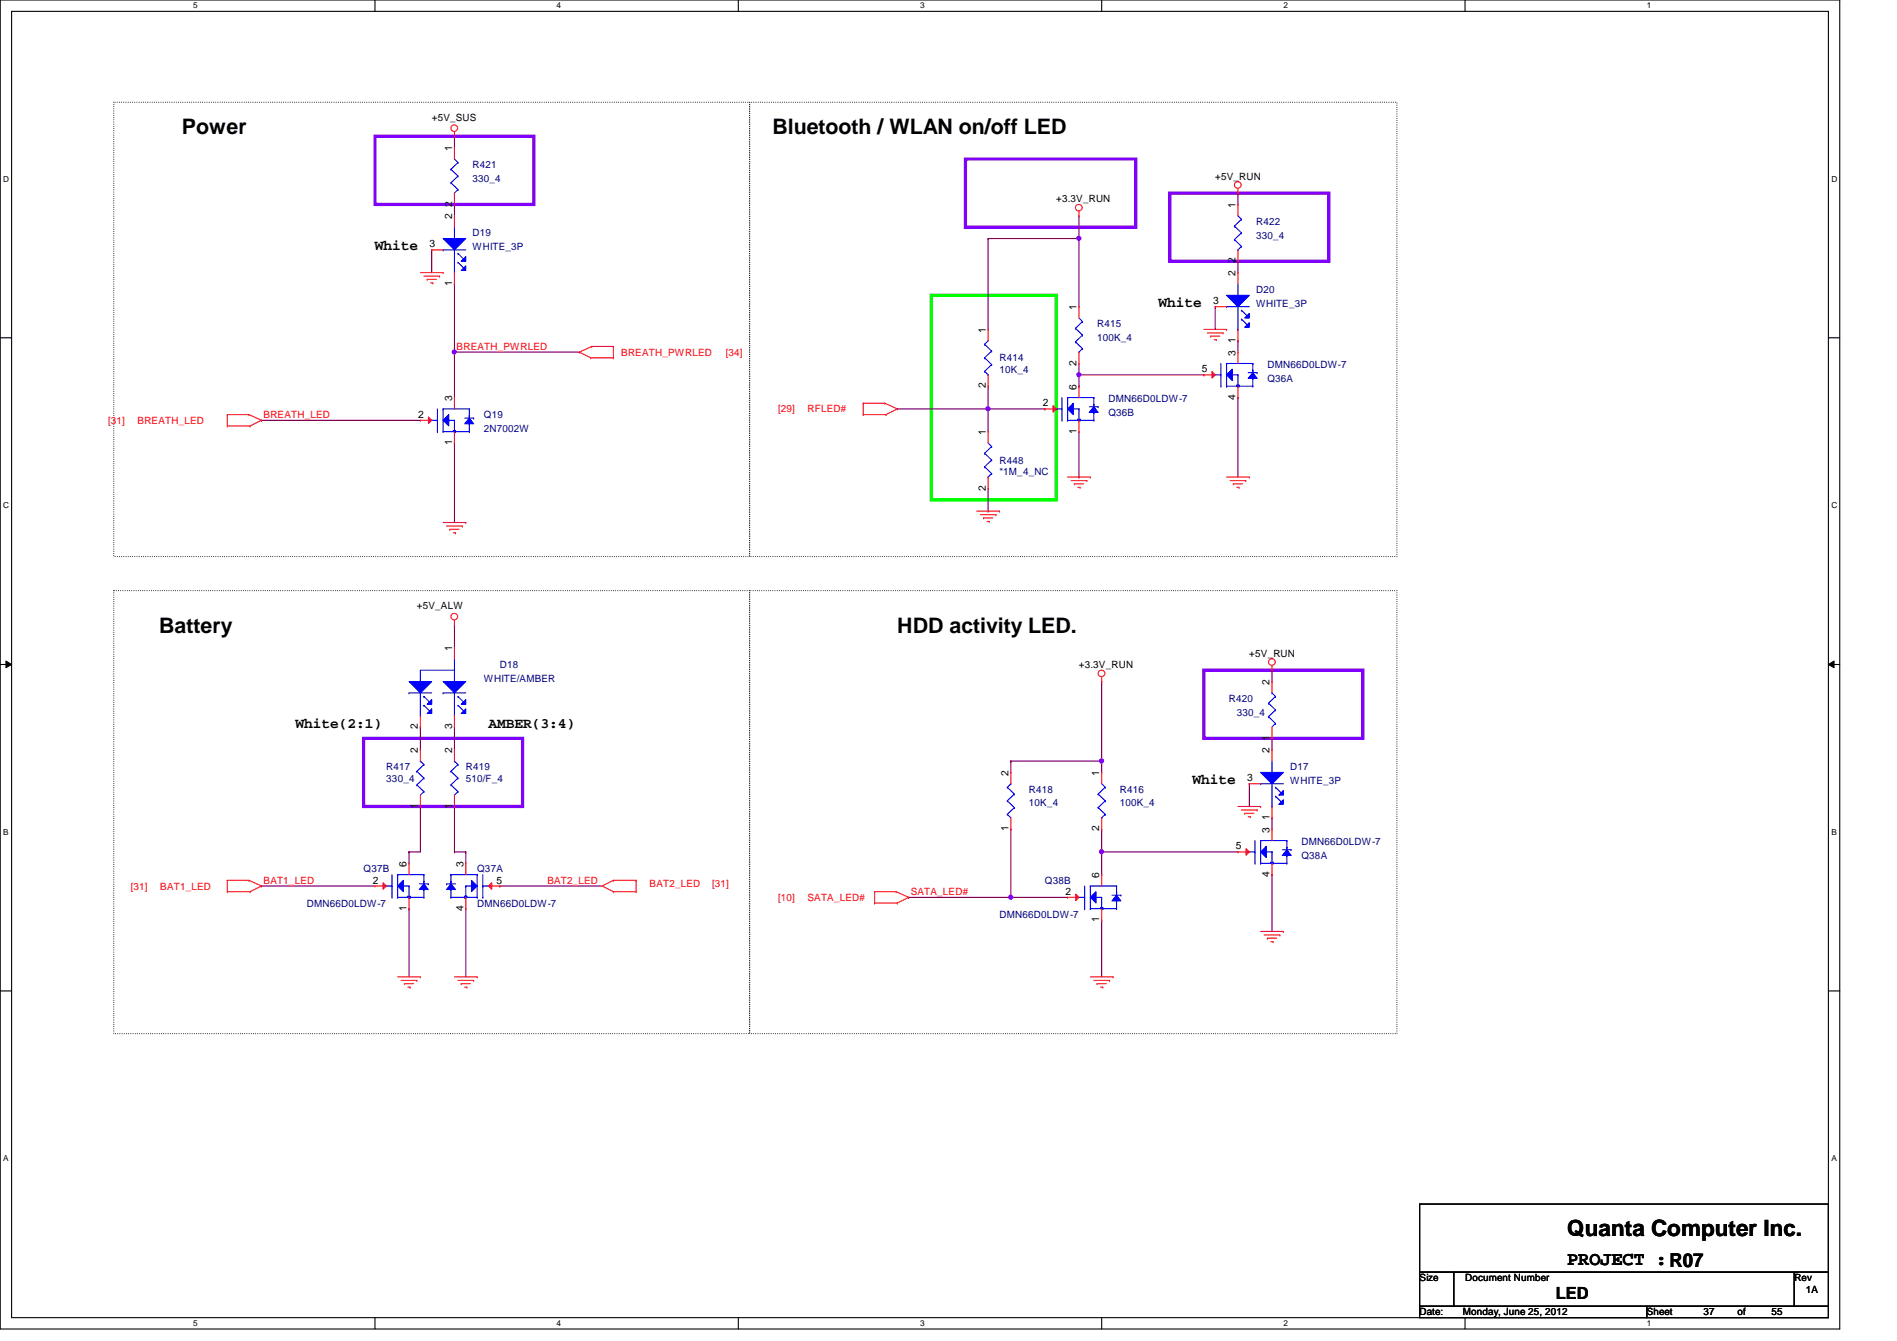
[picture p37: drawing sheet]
<svg xmlns="http://www.w3.org/2000/svg" width="297mm" height="210mm" viewBox="0 0 297 210" stroke-linecap="round" stroke-linejoin="round" font-family="sans-serif">
<defs><g id="words">
<text font-size="3.5" x="245.4" y="193.5">Quanta Computer Inc.</text>
<g font-size="3.3">
<text x="28.5" y="20.9">Power</text>
<text x="120.9" y="20.9">Bluetooth / WLAN on/off LED</text>
<text x="24.9" y="99.1">Battery</text>
<text x="140.5" y="99.1">HDD activity LED.</text>
</g>
<text font-size="3" x="245.4" y="198.1">PROJECT :R07</text>
<text font-size="2.6" x="243.6" y="203.3">LED</text>
<g font-size="2.3">
<text x="58.7" y="39.2">White</text>
<text x="181.4" y="48.1">White</text>
<text x="46.3" y="113.9">White(2:1)</text>
<text x="76.5" y="113.9">AMBER(3:4)</text>
<text x="186.7" y="122.8">White</text>
</g>
<g font-size="1.6">
<text x="67.6" y="18.9">+5V_SUS</text>
<text x="70.8" y="23.7" transform="rotate(-90 70.8 23.7)">1</text>
<text x="190.3" y="28.1">+5V_RUN</text>
<text x="70.8" y="34.3" transform="rotate(-90 70.8 34.3)">2</text>
<text x="70.8" y="32.3" transform="rotate(-90 70.8 32.3)">2</text>
<text x="165.4" y="31.7">+3.3V_RUN</text>
<text x="193.5" y="32.6" transform="rotate(-90 193.5 32.6)">1</text>
<text x="67.3" y="38.7">3</text>
<text x="193.5" y="41.2" transform="rotate(-90 193.5 41.2)">2</text>
<text x="70.8" y="44.8" transform="rotate(-90 70.8 44.8)">1</text>
<text x="189.9" y="47.6">3</text>
<text x="193.5" y="43.2" transform="rotate(-90 193.5 43.2)">2</text>
<text x="154.3" y="52.1" transform="rotate(-90 154.3 52.1)">1</text>
<text x="168.6" y="48.6" transform="rotate(-90 168.6 48.6)">1</text>
<text x="193.5" y="53.7" transform="rotate(-90 193.5 53.7)">1</text>
<text x="168.6" y="57.2" transform="rotate(-90 168.6 57.2)">2</text>
<text x="188.2" y="58.3">5</text>
<text x="193.5" y="55.7" transform="rotate(-90 193.5 55.7)">3</text>
<text x="65.5" y="65.4">2</text>
<text x="70.8" y="62.8" transform="rotate(-90 70.8 62.8)">3</text>
<text x="154.3" y="60.8" transform="rotate(-90 154.3 60.8)">2</text>
<text x="163.3" y="63.6">2</text>
<text x="168.6" y="61" transform="rotate(-90 168.6 61)">6</text>
<text x="193.5" y="62.6" transform="rotate(-90 193.5 62.6)">4</text>
<text x="70.8" y="69.7" transform="rotate(-90 70.8 69.7)">1</text>
<text x="154.3" y="68.1" transform="rotate(-90 154.3 68.1)">1</text>
<text x="168.6" y="67.9" transform="rotate(-90 168.6 67.9)">1</text>
<text x="154.3" y="76.8" transform="rotate(-90 154.3 76.8)">2</text>
<text x="65.3" y="95.3">+5V_ALW</text>
<text x="70.8" y="101.9" transform="rotate(-90 70.8 101.9)">1</text>
<text x="168.9" y="104.6">+3.3V_RUN</text>
<text x="195.6" y="102.8">+5V_RUN</text>
<text x="198.8" y="107.2" transform="rotate(-90 198.8 107.2)">2</text>
<text x="65.4" y="117.9" transform="rotate(-90 65.4 117.9)">2</text>
<text x="65.4" y="114.1" transform="rotate(-90 65.4 114.1)">2</text>
<text x="70.8" y="117.9" transform="rotate(-90 70.8 117.9)">2</text>
<text x="70.8" y="114.1" transform="rotate(-90 70.8 114.1)">3</text>
<text x="198.8" y="117.9" transform="rotate(-90 198.8 117.9)">2</text>
<text x="198.8" y="115.9" transform="rotate(-90 198.8 115.9)">1</text>
<text x="157.9" y="121.5" transform="rotate(-90 157.9 121.5)">2</text>
<text x="172.1" y="121.5" transform="rotate(-90 172.1 121.5)">1</text>
<text x="195.3" y="122.3">3</text>
<text x="65.4" y="126.6" transform="rotate(-90 65.4 126.6)">1</text>
<text x="70.8" y="126.6" transform="rotate(-90 70.8 126.6)">1</text>
<text x="157.9" y="130.1" transform="rotate(-90 157.9 130.1)">1</text>
<text x="172.1" y="130.1" transform="rotate(-90 172.1 130.1)">2</text>
<text x="198.8" y="130.3" transform="rotate(-90 198.8 130.3)">3</text>
<text x="198.8" y="128.4" transform="rotate(-90 198.8 128.4)">1</text>
<text x="63.7" y="135.7" transform="rotate(-90 63.7 135.7)">6</text>
<text x="72.6" y="135.7" transform="rotate(-90 72.6 135.7)">3</text>
<text x="172.1" y="137.5" transform="rotate(-90 172.1 137.5)">6</text>
<text x="193.5" y="133">5</text>
<text x="198.8" y="137.2" transform="rotate(-90 198.8 137.2)">4</text>
<text x="58.4" y="138.3">2</text>
<text x="63.7" y="142.6" transform="rotate(-90 63.7 142.6)">1</text>
<text x="72.6" y="142.6" transform="rotate(-90 72.6 142.6)">4</text>
<text x="77.7" y="138.3">5</text>
<text x="166.8" y="140.1">2</text>
<text x="172.1" y="144.4" transform="rotate(-90 172.1 144.4)">1</text>
<text x="222.3" y="200.6">Size</text>
<text x="229.4" y="200.6">Document Number</text>
<text x="281" y="200.6">Rev</text>
<text x="282.7" y="202.4">1A</text>
<text x="222.3" y="205.9">Date:</text>
<text x="229.1" y="205.9">Monday, June 25, 2012</text>
<text x="257.8" y="205.9">Sheet</text>
<text x="266.7" y="205.9">37</text>
<text x="272.1" y="205.9">of</text>
<text x="277.4" y="205.9">55</text>
</g>
<g font-size="1.6" fill="#000080">
<text x="74" y="26.3">R421</text>
<text x="74" y="28.4">330_4</text>
<text x="196.7" y="35.2">R422</text>
<text x="74" y="37">D19</text>
<text x="74" y="39.1">WHITE_3P</text>
<text x="196.7" y="37.3">330_4</text>
<text x="196.7" y="45.9">D20</text>
<text x="171.8" y="51.2">R415</text>
<text x="171.8" y="53.3">100K_4</text>
<text x="196.7" y="48">WHITE_3P</text>
<text x="156.5" y="56.6">R414</text>
<text x="156.5" y="58.3">10K_4</text>
<text x="198.5" y="59.8">Q36A</text>
<text x="198.5" y="57.6">DMN66D0LDW-7</text>
<text x="75.8" y="65.4">Q19</text>
<text x="173.6" y="65.1">Q36B</text>
<text x="173.6" y="62.9">DMN66D0LDW-7</text>
<text x="75.8" y="67.6">2N7002W</text>
<text x="156.5" y="72.6">R448</text>
<text x="156.5" y="74.3">*1M_4_NC</text>
<text x="75.8" y="106.7">WHITE/AMBER</text>
<text x="78.3" y="104.6">D18</text>
<text x="192.4" y="109.9">R420</text>
<text x="193.7" y="112">330_4</text>
<text x="60.5" y="120.6">R417</text>
<text x="60.5" y="122.3">330_4</text>
<text x="72.9" y="120.6">R419</text>
<text x="72.9" y="122.3">510/F_4</text>
<text x="161.1" y="124.1">R418</text>
<text x="175.3" y="124.1">R416</text>
<text x="202" y="120.6">D17</text>
<text x="202" y="122.7">WHITE_3P</text>
<text x="161.1" y="126.2">10K_4</text>
<text x="175.3" y="126.2">100K_4</text>
<text x="56.9" y="136.6">Q37B</text>
<text x="74.7" y="136.6">Q37A</text>
<text x="203.8" y="134.5">Q38A</text>
<text x="203.8" y="132.3">DMN66D0LDW-7</text>
<text x="48" y="141.9">DMN66D0LDW-7</text>
<text x="74.7" y="141.9">DMN66D0LDW-7</text>
<text x="156.5" y="143.7">DMN66D0LDW-7</text>
<text x="163.6" y="138.3">Q38B</text>
</g>
<g font-size="1.6" fill="#f00">
<text x="71.5" y="54.8">BREATH_PWRLED</text>
<text x="97.3" y="55.7">BREATH_PWRLED</text>
<text x="113.7" y="55.7">[34]</text>
<text x="41.3" y="65.4">BREATH_LED</text>
<text x="121.8" y="64.6">[29]</text>
<text x="126.4" y="64.6">RFLED#</text>
<text x="16.9" y="66.3">[31]</text>
<text x="21.5" y="66.3">BREATH_LED</text>
<text x="20.5" y="139.2">[31]</text>
<text x="25.1" y="139.2">BAT1_LED</text>
<text x="41.3" y="138.3">BAT1_LED</text>
<text x="85.7" y="138.3">BAT2_LED</text>
<text x="101.7" y="138.9">BAT2_LED</text>
<text x="111.5" y="138.9">[31]</text>
<text x="121.8" y="141">[10]</text>
<text x="126.4" y="141">SATA_LED#</text>
<text x="142.6" y="140.1">SATA_LED#</text>
</g>
<g font-size="1.3">
<text x="30.3" y="1.3">5</text>
<text x="87.2" y="1.3">4</text>
<text x="144.1" y="1.3">3</text>
<text x="201" y="1.3">2</text>
<text x="257.8" y="1.3">1</text>
<text x=".5" y="28.4">D</text>
<text x="286.8" y="28.4">D</text>
<text x=".5" y="79.5">C</text>
<text x="286.8" y="79.5">C</text>
<text x=".5" y="130.7">B</text>
<text x="286.8" y="130.7">B</text>
<text x=".5" y="181.8">A</text>
<text x="286.8" y="181.8">A</text>
<text x="30.3" y="207.6">5</text>
<text x="87.2" y="207.6">4</text>
<text x="144.1" y="207.6">3</text>
<text x="201" y="207.6">2</text>
<text x="257.8" y="207.6">1</text>
</g>
</g></defs>
<path d="M0 0h288.1v208h-288.1zM1.8 1.8h284.5v204.4h-284.5z" fill="none" stroke="#000" stroke-width=".17"/>
<g fill="#fff">
<path d="M30.3 .2h.6v1.4h-.6z"/>
<path d="M30.3 206.4h.6v1.4h-.6z"/>
</g>
<path d="M58.7 0v1.8M58.7 206.2v1.8" fill="none" stroke="#000" stroke-width=".17"/>
<g fill="#fff">
<path d="M87.2 .2h.6v1.4h-.6z"/>
<path d="M87.2 206.4h.6v1.4h-.6z"/>
</g>
<path d="M115.6 0v1.8M115.6 206.2v1.8" fill="none" stroke="#000" stroke-width=".17"/>
<g fill="#fff">
<path d="M144.1 .2h.6v1.4h-.6z"/>
<path d="M144.1 206.4h.6v1.4h-.6z"/>
</g>
<path d="M172.5 0v1.8M172.5 206.2v1.8" fill="none" stroke="#000" stroke-width=".17"/>
<g fill="#fff">
<path d="M201 .2h.6v1.4h-.6z"/>
<path d="M201 206.4h.6v1.4h-.6z"/>
</g>
<path d="M229.4 0v1.8M229.4 206.2v1.8" fill="none" stroke="#000" stroke-width=".17"/>
<g fill="#fff">
<path d="M257.8 .2h.7v1.4h-.7z"/>
<path d="M257.8 206.4h.7v1.4h-.7z"/>
<path d="M.5 27.3h.9v1.4h-.9z"/>
<path d="M286.8 27.3h.9v1.4h-.9z"/>
<path d="M.5 78.4h.9v1.4h-.9z"/>
<path d="M286.8 78.4h.9v1.4h-.9z"/>
</g>
<path d="M0 52.9h1.8M286.3 52.9h1.8" fill="none" stroke="#000" stroke-width=".17"/>
<g fill="#fff">
<path d="M.5 129.5h.8v1.4h-.8z"/>
<path d="M286.8 129.5h.8v1.4h-.8z"/>
</g>
<path d="M0 104h1.8M286.3 104h1.8" fill="none" stroke="#000" stroke-width=".17"/>
<path d="M.9 103.5l.9 .5-.9 .5zM286.3 104l.9-.5v1z" fill="#000"/>
<path d="M.9 103.5l.9 .5-.9 .5zM286.3 104l.9-.5v1z" fill="none" stroke="#000" stroke-width=".16"/>
<g fill="#fff">
<path d="M.5 180.6h.8v1.4h-.8z"/>
<path d="M286.8 180.6h.8v1.4h-.8z"/>
</g>
<path d="M0 155.1h1.8M286.3 155.1h1.8" fill="none" stroke="#000" stroke-width=".17"/>
<path d="M17.8 16h99.6v71.1h-99.6zM117.4 16h101.3v71.1h-101.3zM17.8 92.5h99.6v69.3h-99.6zM117.4 92.5h101.3v69.3h-101.3z" fill="none" stroke="#000" stroke-width=".17" stroke-dasharray="0 .3"/>
<path d="M145.8 46.2h19.6v32h-19.6z" fill="none" stroke="#0f0" stroke-width=".51"/>
<path d="M58.7 21.3h24.9v10.7h-24.9zM151.2 24.9h26.6v10.7h-26.6zM183.2 30.2h24.9v10.7h-24.9zM56.9 115.6h24.9v10.6h-24.9zM188.5 104.9h24.9v10.7h-24.9z" fill="none" stroke="#8000ff" stroke-width=".51"/>
<g fill="none" stroke="#800040" stroke-width=".17">
<path d="M71.2 32h.1M71.2 21.3h.1M71.2 21.3v1.8M71.2 32v1.8M71.2 55.1h.1M71.2 55.1v7.1M190.3 48h.1M190.3 48v3.6M71.2 113.8h.1M71.2 113.8v3.5M172.5 119.1h.1M172.5 119.1v1.8"/>
<path d="M199.2 104.9h.1M199.2 115.6h.1M199.2 104.9v1.8M199.2 115.6v1.7M172.5 133.3h.1M172.5 129.8h.1M172.5 133.3h21.3M172.5 129.8v3.5M199.2 136.9h.1M199.2 128h.1M199.2 128v1.8M199.2 136.9v8.9"/>
<path d="M158.3 140.5h.1M158.3 140.5h8.9"/>
</g>
<circle cx="172.5" cy="133.3" r=".32" fill="#f0f"/>
<circle cx="172.5" cy="133.3" r=".32" fill="none" stroke="#f0f" stroke-width=".17"/>
<g fill="none" stroke="#800040" stroke-width=".17">
<path d="M158.3 119.1h.1M158.3 119.1v1.8M158.3 119.1h14.2M64 133.3h.1M64 133.3v1.8M65.8 126.2h.1M65.8 126.2v7.1h-1.8M78.3 138.7h.1M78.3 138.7h16M172.5 133.3h.1M172.5 133.3v3.6M172.5 144h.1"/>
<path d="M172.5 144v8.9"/>
</g>
<circle cx="172.5" cy="119.1" r=".32" fill="#f0f"/>
<circle cx="172.5" cy="119.1" r=".32" fill="none" stroke="#f0f" stroke-width=".17"/>
<g fill="none" stroke="#800040" stroke-width=".17">
<path d="M67.6 39.1h.1M67.6 39.1v3.6M193.8 30.2h.1M193.8 30.2v1.8M193.8 53.3h.1M193.8 40.9h.1M193.8 40.9v1.8M193.8 53.3v1.8M40.9 65.8h.1M40.9 65.8h24.9M193.8 62.2h.1M193.8 62.2v12.5"/>
<path d="M65.8 113.8h.1M65.8 113.8v3.5M40.9 138.7h.1M40.9 138.7h17.8M71.2 126.2h.1M71.2 133.3h.1M71.2 126.2v7.1M71.2 133.3h1.7M72.9 133.3h.1M72.9 133.3v1.8M158.3 129.8h.1M158.3 129.8v10.7h-16"/>
<path d="M195.6 122.7h.1M195.6 122.7v3.5M64 142.2h.1M64 142.2v10.7M142.3 140.5h.1"/>
</g>
<circle cx="158.3" cy="140.4" r=".32" fill="#f0f"/>
<circle cx="158.3" cy="140.4" r=".32" fill="none" stroke="#f0f" stroke-width=".17"/>
<path d="M71.2 55.1h.1M71.2 55.1h19.5" fill="none" stroke="#800040" stroke-width=".17"/>
<circle cx="71.1" cy="55.1" r=".32" fill="#f0f"/>
<circle cx="71.1" cy="55.1" r=".32" fill="none" stroke="#f0f" stroke-width=".17"/>
<path d="M168.9 37.3h.1M168.9 33.8v14.2M71.2 44.4h.1M71.2 44.4v10.7M71.2 69.3h.1M71.2 69.3v12.5M71.2 97.8h.1M71.2 97.8v3.5M172.5 106.7h.1M172.5 106.7v12.4M72.9 142.2h.1M72.9 142.2v10.7" fill="none" stroke="#800040" stroke-width=".17"/>
<circle cx="168.9" cy="37.3" r=".32" fill="#f0f"/>
<circle cx="168.9" cy="37.3" r=".32" fill="none" stroke="#f0f" stroke-width=".17"/>
<path d="M140.5 64h14.2M154.7 64h.1M168.9 74.7h.1M168.9 67.6v7.1" fill="none" stroke="#800040" stroke-width=".17"/>
<circle cx="154.7" cy="64" r=".32" fill="#f0f"/>
<circle cx="154.7" cy="64" r=".32" fill="none" stroke="#f0f" stroke-width=".17"/>
<path d="M154.7 37.3h.1M154.7 37.3v14.3M154.7 37.3h14.2M168.9 37.3h.1M168.9 58.7h.1M168.9 56.9v1.8M168.9 58.7h19.6M188.5 58.7h.1M154.7 64h.1M154.7 64h8.9M154.7 60.5v3.5M163.6 64h.1" fill="none" stroke="#800040" stroke-width=".17"/>
<circle cx="168.9" cy="58.6" r=".32" fill="#f0f"/>
<circle cx="168.9" cy="58.6" r=".32" fill="none" stroke="#f0f" stroke-width=".17"/>
<path d="M168.9 58.7v1.8M154.7 64h.1M154.7 64v3.6M154.7 76.5v3.5M168.9 60.5h.1M154.7 80h.1" fill="none" stroke="#800040" stroke-width=".17"/>
<g fill="none" stroke="#f00" stroke-width=".17">
<path d="M71.2 21.3h.1M71.2 20.6v.7M168.9 33.8h.1M168.9 33.1v.7M193.8 30.2h.1M193.8 29.5v.7M65.8 42.7h3.6M66.4 43.2h2.4M66.9 43.7h.1M66.9 43.7h1.4M67.4 44.3h.4M67.8 44.3h.1"/>
<path d="M68.8 43.2h.1M69.4 42.7h.1M90.7 55.1h.1M90.7 55.1l1.8 .9M92.5 56h.1M92.5 56h3.6M92.7 54.2h.1M92.7 54.2l-2 .9M92.7 54.2h3.4M96.1 54.2h.1M96.1 56h.1M96.1 54.2v1.8"/>
<path d="M188.5 51.6h3.6M189.1 52.1h2.4M189.6 52.6h.1M189.6 52.6h1.4M190.1 53.2h.4M190.5 53.2h.1M191.5 52.1h.1M192.1 51.6h.1M35.6 64.9h.1M35.6 66.7h.1M35.6 64.9h3.4M35.6 66.7h3.6"/>
<path d="M35.6 64.9v1.8M39 64.9h.1M39 64.9l1.9 .9M39.2 66.7h.1M40.9 65.8h.1M40.9 65.8l-1.7 .9M135.2 63.1h.1M135.2 64.9h.1M135.2 64.9h3.5M135.2 63.1h3.4M135.2 63.1v1.8M138.6 63.1h.1"/>
<path d="M138.6 63.1l1.9 .9M138.7 64.9h.1M140.5 64h.1M140.5 64l-1.8 .9M167.2 74.7h3.5M167.7 75.2h2.5M168.2 75.7h.1M168.2 75.7h1.5M168.8 76.3h.3M169.1 76.3h.1M170.2 75.2h.1M170.7 74.7h.1"/>
<path d="M192.1 74.7h3.5M192.6 75.2h2.5M193.1 75.7h.1M193.1 75.7h1.5M193.7 76.3h.3M194 76.3h.1M195.1 75.2h.1M195.6 74.7h.1M69.4 81.8h3.5M69.9 82.3h2.5M70.4 82.8h.1M70.4 82.8h1.5"/>
<path d="M71 83.4h.3M71.2 97.8h.1M71.2 97.1v.7M71.3 83.4h.1M72.4 82.3h.1M72.9 81.8h.1M152.9 80h3.6M153.5 80.6h2.5M154 81.1h.1M154 81.1h1.4M154.6 81.6h.3M154.9 81.6h.1"/>
<path d="M156 80.6h.1M156.5 80h.1M172.5 106.7h.1M172.5 106v.7M199.2 104.9h.1M199.2 104.2v.7M35.6 137.8h.1M35.6 139.6h.1M35.6 137.8v1.8M35.6 137.8h3.4M35.6 139.6h3.6M39 137.8h.1"/>
<path d="M39 137.8l1.9 .9M39.2 139.6h.1M40.9 138.7h.1M40.9 138.7l-1.7 .9M96.1 139.6h.1M96.1 137.8h.1M96.1 137.8h3.5M96.1 139.6h3.5M96.1 137.8l-1.8 .9 1.8 .9M99.6 139.6h.1M99.6 137.8h.1M99.6 137.8v1.8"/>
<path d="M136.9 139.6h.1M136.9 139.6h3.4M136.9 139.6v1.8M140.3 139.6h.1M140.3 139.6l2 .9M193.8 126.2h3.6M194.4 126.8h2.4M194.9 127.3h.1M194.9 127.3h1.4M195.4 127.8h.4M195.8 127.8h.1M196.8 126.8h.1"/>
<path d="M197.4 126.2h.1M62.3 152.9h3.5M62.8 153.5h2.5M63.3 154h.1M63.3 154h1.5M63.9 154.5h.3M64.2 154.5h.1M65.3 153.5h.1M65.8 152.9h.1M71.2 152.9h3.5M71.7 153.5h2.5M72.2 154h.1"/>
<path d="M72.2 154h1.5M72.8 154.5h.3M73.1 154.5h.1M74.2 153.5h.1M74.7 152.9h.1M136.9 141.4h.1M136.9 141.4h3.6M140.5 141.4h.1M142.3 140.5h.1M142.3 140.5l-1.8 .9M170.7 152.9h3.6M171.3 153.5h2.4"/>
<path d="M171.8 154h.1M171.8 154h1.4M172.3 154.5h.4M172.7 154.5h.1M173.7 153.5h.1M174.3 152.9h.1M197.4 145.8h3.6M197.9 146.3h2.5M198.5 146.9h.1M198.5 146.9h1.4M199 147.4h.3M199.3 147.4h.1"/>
<path d="M200.4 146.3h.1M201 145.8h.1"/>
<circle cx="71.1" cy="20.1" r=".52"/>
<circle cx="168.9" cy="32.5" r=".52"/>
<circle cx="193.8" cy="29" r=".52"/>
<circle cx="71.1" cy="96.5" r=".52"/>
<circle cx="172.5" cy="105.4" r=".52"/>
<circle cx="199.2" cy="103.6" r=".52"/>
</g>
<path d="M222.3 188.5h64v10.6h-64zM222.3 199.1h5.3v5.4h-5.3zM227.6 199.1h53.4v5.4h-53.4zM281 199.1h5.3v5.4h-5.3zM222.3 204.5h35.5v1.7h-35.5zM257.8 204.5h28.5v1.7h-28.5z" fill="none" stroke="#000" stroke-width=".17"/>
<path d="M197.4 133.3l.9-.8v1.7z" fill="#00f"/>
<path d="M197.4 133.3l.9-.8v1.7z" fill="none" stroke="#00f" stroke-width=".17"/>
<path d="M201.5 133l.7 .9h-1.4z" fill="#00f"/>
<g fill="none" stroke="#00f" stroke-width=".17">
<path d="M195.6 133.3h.9M196.5 133.3h.1M196.5 135.1h.1M196.5 131.6v3.5M197.4 131.6h.1M197.4 135.1h.1M197.4 131.6h4.1M197.4 131.6v3.5M197.4 135.1h4.1M198.3 133.3h.1M198.3 133.3h.9M199 135h.1"/>
<path d="M199 135v.1M199 135h.3M199.2 135.1h.1M199.2 133.3h.1M199.2 133.3v1.8M199.3 135h.1M199.3 135.1h.1M199.3 135v.1M200.8 133h1.4M201.5 133l.7 .9h-1.4zM201.5 131.6h.1M201.5 132.6h.1"/>
<path d="M201.5 135.1h.1M201.5 133.9h.1M201.5 131.6v1.4M201.5 133.9v1.2M202.2 133h.1"/>
</g>
<path d="M195.1 132.8l.5 .5-.5 .6z" fill="#f00"/>
<g fill="none" stroke="#f00" stroke-width=".17">
<path d="M65.8 117.3h.1M65.8 117.3v1.8M71.2 117.3h.1M71.2 117.3v1.8M65.8 126.2h.1M65.8 124.5v1.7M71.2 126.2h.1M71.2 124.5v1.7M158.3 129.8h.1M158.3 120.9h.1M158.3 120.9v1.8M158.3 128v1.8"/>
<path d="M193.8 133.3h.1M193.8 133.3h1.8M195.1 132.8l.5 .5-.5 .6zM199.2 129.8h.1M199.2 136.9h.1M199.2 129.8v1.8M199.2 135.1v1.8"/>
</g>
<g fill="none" stroke="#00f" stroke-width=".17">
<path d="M65.8 119.1h.1M65.8 119.1l.6 .6M66.4 119.7h.1M66.4 119.7l-1.1 1M71.2 119.1h.1M71.2 119.1l.5 .6M71.7 119.7h.1M71.7 119.7l-1.1 1M65.3 122.9h.1M65.3 120.7h.1M65.3 122.9l1.1 1M65.3 120.7l1.1 1.1"/>
<path d="M66.4 123.9h.1M66.4 121.8h.1M66.4 123.9l-.6 .6M66.4 121.8l-1.1 1.1M70.6 122.9h.1M70.6 120.7h.1M70.6 122.9l1.1 1M70.6 120.7l1.1 1.1M71.7 123.9h.1M71.7 121.8h.1M71.7 123.9l-.5 .6M71.7 121.8l-1.1 1.1"/>
<path d="M157.7 127.5h.1M157.7 125.3h.1M157.7 123.2h.1M157.7 127.5l.6 .5M157.7 125.3l1.1 1.1M157.7 123.2l1.1 1.1M158.3 122.7h.1M158.3 122.7l-.6 .5M158.8 126.4h.1M158.8 124.3h.1M158.8 126.4l-1.1 1.1M158.8 124.3l-1.1 1"/>
</g>
<path d="M197.4 120.9h3.6l-1.8 1.8z" fill="#00f"/>
<path d="M197.4 120.9h3.6l-1.8 1.8z" fill="none" stroke="#00f" stroke-width=".17"/>
<path d="M201 123.7v.8h-.8z" fill="#00f"/>
<path d="M201 123.7v.8h-.8z" fill="none" stroke="#00f" stroke-width=".17"/>
<path d="M201 125.2v.7h-.8z" fill="#00f"/>
<g fill="none" stroke="#00f" stroke-width=".17">
<path d="M70.6 26.5h.1M70.6 28.6h.1M70.6 26.5l1.1 1.1M70.6 28.6l1.1 1.1M71.2 30.2h.1M71.2 24.9l.5 .5M71.7 25.4h.1M71.7 27.6h.1M71.7 29.7h.1M71.7 25.4l-1.1 1.1M71.7 27.6l-1.1 1M71.7 29.7l-.5 .5"/>
<path d="M154.2 71h.1M154.2 73.1h.1M154.2 71l1.1 1M154.2 73.1l1.1 1M154.7 74.7h.1M154.7 69.3l.6 .6M155.3 69.9h.1M155.3 72h.1M155.3 74.1h.1M155.3 69.9l-1.1 1.1M155.3 72l-1.1 1.1M155.3 74.1l-.6 .6"/>
<path d="M199.2 119.1v1.8M197.4 122.7h.1M197.4 122.7h3.6M199.2 120.9h.1M199.2 126.2h.1M199.2 122.7v3.5M199.7 123.2h.1M199.7 124.6h.1M199.7 123.2l.9 .9M199.7 124.6l.9 .9M201 125.2v.7h-.8z"/>
</g>
<g fill="none" stroke="#f00" stroke-width=".17">
<path d="M71.2 23.1h.1M71.2 32h.1M71.2 23.1v1.8M71.2 30.2v1.8M154.7 67.6h.1M154.7 76.5h.1M154.7 67.6v1.7M154.7 74.7v1.8M199.2 117.3h.1M199.2 117.3v1.8M195.6 122.7h.1M195.6 122.7h1.8"/>
<path d="M199.2 128h.1M199.2 126.2v1.8"/>
</g>
<path d="M192.1 46.2h3.5l-1.8 1.8z" fill="#00f"/>
<path d="M192.1 46.2h3.5l-1.8 1.8z" fill="none" stroke="#00f" stroke-width=".17"/>
<path d="M195.6 49.1v.7h-.7z" fill="#00f"/>
<path d="M195.6 49.1v.7h-.7z" fill="none" stroke="#00f" stroke-width=".17"/>
<path d="M194.9 51.2l.7-.7v.7z" fill="#00f"/>
<g fill="none" stroke="#00f" stroke-width=".17">
<path d="M192.1 48h.1M192.1 48h3.5M193.8 46.2h.1M193.8 51.6h.1M193.8 44.4v1.8M193.8 48v3.6M194.4 48.6h.1M194.4 50h.1M194.4 48.6l.9 .8M194.4 50l.9 .8M194.9 51.2l.7-.7v.7zM198.6 112.2h.1"/>
<path d="M198.6 110.1h.1M198.6 112.2l1.1 1M198.6 110.1l1.1 1M199.2 108.5h.1M199.2 108.5l.5 .5M199.7 113.2h.1M199.7 111.1h.1M199.7 109h.1M199.7 113.2l-.5 .6M199.7 111.1l-1.1 1.1M199.7 109l-1.1 1.1M172 124.3h.1"/>
<path d="M172 126.4h.1M172 124.3l1.1 1M172 126.4l1.1 1.1M172.5 128h.1M172.5 122.7l.6 .5M173.1 123.2h.1M173.1 125.3h.1M173.1 127.5h.1M173.1 123.2l-1.1 1.1M173.1 125.3l-1.1 1.1M173.1 127.5l-.6 .5"/>
</g>
<g fill="none" stroke="#f00" stroke-width=".17">
<path d="M190.3 48h.1M190.3 48h1.8M193.8 42.7h.1M193.8 53.3h.1M193.8 42.7v1.7M193.8 51.6v1.7M199.2 115.6h.1M199.2 106.7h.1M199.2 106.7v1.8M199.2 113.8v1.8M172.5 120.9h.1M172.5 129.8h.1"/>
<path d="M172.5 120.9v1.8M172.5 128v1.8"/>
</g>
<path d="M62.3 138.7l.9-.9v1.8z" fill="#00f"/>
<path d="M62.3 138.7l.9-.9v1.8z" fill="none" stroke="#00f" stroke-width=".17"/>
<path d="M66.4 138.3l.7 .9h-1.4z" fill="#00f"/>
<g fill="none" stroke="#00f" stroke-width=".17">
<path d="M60.5 138.7h.9M61.4 138.7h.1M61.4 136.9v3.6M62.3 136.9h.1M62.3 136.9h4.1M62.3 136.9v3.6M63.2 138.7h.1M63.2 138.7h.8M64 138.7h.1M64 138.7v1.8M65.7 138.3h1.4M66.4 138.3l.7 .9h-1.4z"/>
<path d="M66.4 136.9h.1M66.4 138h.1M66.4 139.2h.1M66.4 136.9v1.4M66.4 139.2v1.3M67.1 138.3h.1M61.4 140.5h.1M62.3 140.5h.1M62.3 140.5h4.1M63.9 140.3h.1M63.9 140.3v.2M63.9 140.3h.3"/>
<path d="M64 140.5h.1M64.2 140.3h.1M64.2 140.5h.1M64.2 140.3v.2M66.4 140.5h.1"/>
</g>
<path d="M60 138.2l.5 .5-.5 .5z" fill="#f00"/>
<path d="M58.7 138.7h.1M58.7 138.7h1.8M60 138.2l.5 .5-.5 .5zM64 135.1h.1M64 135.1v1.8M64 142.2h.1M64 140.5v1.7" fill="none" stroke="#f00" stroke-width=".17"/>
<path d="M167.2 64l.9-.9v1.8z" fill="#00f"/>
<path d="M167.2 64l.9-.9v1.8z" fill="none" stroke="#00f" stroke-width=".17"/>
<path d="M171.3 63.7l.7 .9h-1.4z" fill="#00f"/>
<g fill="none" stroke="#00f" stroke-width=".17">
<path d="M165.4 64h.9M166.3 64h.1M166.3 65.8h.1M166.3 62.2v3.6M167.2 62.2h.1M167.2 65.8h.1M167.2 62.2h4.1M167.2 62.2v3.6M167.2 65.8h4.1M168.1 64h.1M168.1 64h.8M168.8 65.6h.1"/>
<path d="M168.8 65.6v.2M168.8 65.6h.3M168.9 65.8h.1M168.9 64h.1M168.9 64v1.8M169.1 65.6h.1M169.1 65.8h.1M169.1 65.6v.2M170.6 63.7h1.4M171.3 63.7l.7 .9h-1.4zM171.3 62.2h.1M171.3 63.3h.1"/>
<path d="M171.3 65.8h.1M171.3 64.6h.1M171.3 62.2v1.5M171.3 64.6v1.2M172 63.7h.1"/>
</g>
<path d="M164.9 63.5l.5 .5-.5 .5z" fill="#f00"/>
<path d="M193.8 32h.1M193.8 32v1.8M193.8 39.1v1.8M193.8 40.9h.1M163.6 64h.1M163.6 64h1.8M164.9 63.5l.5 .5-.5 .5zM168.9 60.5h.1M168.9 67.6h.1M168.9 60.5v1.7M168.9 65.8v1.8" fill="none" stroke="#f00" stroke-width=".17"/>
<path d="M193.3 35.4h.1M193.3 37.5h.1M193.3 35.4l1.1 1M193.3 37.5l1.1 1.1M193.8 39.1h.1M193.8 33.8l.6 .5M194.4 34.3h.1M194.4 36.4h.1M194.4 38.6h.1M194.4 34.3l-1.1 1.1M194.4 36.4l-1.1 1.1M194.4 38.6l-.6 .5" fill="none" stroke="#00f" stroke-width=".17"/>
<path d="M69.4 65.8l.9-.9v1.8z" fill="#00f"/>
<path d="M69.4 65.8l.9-.9v1.8z" fill="none" stroke="#00f" stroke-width=".17"/>
<path d="M73.5 65.4l.7 .9h-1.4z" fill="#00f"/>
<g fill="none" stroke="#00f" stroke-width=".17">
<path d="M67.6 65.8h.9M68.5 65.8h.1M68.5 67.6h.1M68.5 64v3.6M69.4 64h.1M69.4 67.6h.1M69.4 64h4.1M69.4 64v3.6M69.4 67.6h4.1M70.3 65.8h.1M70.3 65.8h.9M71 67.4h.1"/>
<path d="M71 67.4v.2M71 67.4h.3M71.2 67.6h.1M71.2 65.8h.1M71.2 65.8v1.8M71.3 67.4h.1M71.3 67.6h.1M71.3 67.4v.2M72.8 65.4h1.4M73.5 65.4l.7 .9h-1.4zM73.5 64h.1M73.5 65.1h.1"/>
<path d="M73.5 67.6h.1M73.5 66.3h.1M73.5 64v1.4M73.5 66.3v1.3M74.2 65.4h.1"/>
</g>
<path d="M67.1 65.3l.5 .5-.5 .5z" fill="#f00"/>
<path d="M65.8 65.8h.1M65.8 65.8h1.8M67.1 65.3l.5 .5-.5 .5zM71.2 62.2h.1M71.2 69.3h.1M71.2 62.2v1.8M71.2 67.6v1.7" fill="none" stroke="#f00" stroke-width=".17"/>
<path d="M170.7 140.5l.9-.9v1.8z" fill="#00f"/>
<path d="M170.7 140.5l.9-.9v1.8z" fill="none" stroke="#00f" stroke-width=".17"/>
<path d="M174.8 140.1l.7 .9h-1.4z" fill="#00f"/>
<g fill="none" stroke="#00f" stroke-width=".17">
<path d="M169.8 138.7v3.5M170.7 138.7h.1M170.7 138.7h4.1M170.7 138.7v3.5M174.8 138.7h.1M174.8 139.7h.1M174.8 138.7v1.4M168.9 140.5h.9M169.8 140.5h.1M169.8 142.2h.1M170.7 142.2h.1M170.7 142.2h4.1"/>
<path d="M171.6 140.5h.1M171.6 140.5h.9M172.3 142.1h.1M172.3 142.1v.1M172.3 142.1h.4M172.5 142.2h.1M172.5 140.5h.1M172.5 140.5v1.7M172.7 142.1h.1M172.7 142.2h.1M172.7 142.1v.1M174.1 140.1h1.4"/>
<path d="M174.8 140.1l.7 .9h-1.4zM174.8 142.2h.1M174.8 141h.1M174.8 141v1.2M175.5 140.1h.1"/>
</g>
<path d="M168.4 140l.5 .5-.5 .5z" fill="#f00"/>
<path d="M168.4 140l.5 .5-.5 .5zM172.5 136.9h.1M172.5 136.9v1.8M167.2 140.5h.1M167.2 140.5h1.7M172.5 144h.1M172.5 142.2v1.8" fill="none" stroke="#f00" stroke-width=".17"/>
<path d="M73.8 137.8l.9 .9-.9 .9z" fill="#00f"/>
<path d="M73.8 137.8l.9 .9-.9 .9z" fill="none" stroke="#00f" stroke-width=".17"/>
<path d="M70.6 138.3l.7 .9h-1.4z" fill="#00f"/>
<g fill="none" stroke="#00f" stroke-width=".17">
<path d="M69.9 138.3h.1M69.9 138.3h1.4M70.6 138.3l.7 .9h-1.4zM70.6 136.9h.1M70.6 138h.1M70.6 139.2h.1M70.6 136.9h4.1M70.6 136.9v1.4M70.6 139.2v1.3M72.9 138.7h.1M72.9 138.7v1.8M72.9 138.7h.9"/>
<path d="M73.8 138.7h.1M74.7 136.9h.1M74.7 136.9v3.6M75.6 138.7h.1M75.6 138.7h.9M75.6 136.9v3.6M70.6 140.5h.1M70.6 140.5h4.1M72.8 140.3h.1M72.8 140.5h.1M72.8 140.3h.3M72.8 140.3v.2"/>
<path d="M72.9 140.5h.1M73.1 140.3h.1M73.1 140.3v.2M74.7 140.5h.1M75.6 140.5h.1"/>
</g>
<path d="M76.5 138.7l.5-.5v1z" fill="#f00"/>
<path d="M154.7 51.6h.1M154.7 51.6v1.7M154.7 58.7v1.8M154.7 60.5h.1M72.9 135.1h.1M72.9 135.1v1.8M76.5 138.7l.5-.5v1zM76.5 138.7h1.8M78.3 138.7h.1M72.9 142.2h.1M72.9 140.5v1.7" fill="none" stroke="#f00" stroke-width=".17"/>
<path d="M154.2 53.9h.1M154.2 56h.1M154.2 58.1h.1M154.2 53.9l1.1 1M154.2 56l1.1 1.1M154.2 58.1l.5 .6M154.7 58.7h.1M154.7 53.3l-.5 .6M155.3 54.9h.1M155.3 57.1h.1M155.3 54.9l-1.1 1.1M155.3 57.1l-1.1 1" fill="none" stroke="#00f" stroke-width=".17"/>
<path d="M69.4 37.3h3.5l-1.7 1.8z" fill="#00f"/>
<path d="M69.4 37.3h3.5l-1.7 1.8z" fill="none" stroke="#00f" stroke-width=".17"/>
<path d="M72.9 40.2v.7h-.7z" fill="#00f"/>
<path d="M72.9 40.2v.7h-.7z" fill="none" stroke="#00f" stroke-width=".17"/>
<path d="M72.2 42.3l.7-.7v.7z" fill="#00f"/>
<path d="M69.4 39.1h.1M69.4 39.1h3.5M71.2 37.3h.1M71.2 35.6v1.7M71.2 39.1v3.6M71.7 39.7h.1M71.7 39.7l.9 .9M71.2 42.7h.1M71.7 41.1h.1M71.7 41.1l.9 .9M72.2 42.3l.7-.7v.7z" fill="none" stroke="#00f" stroke-width=".17"/>
<path d="M67.6 39.1h.1M67.6 39.1h1.8M71.2 33.8h.1M71.2 33.8v1.8M71.2 44.4h.1M71.2 42.7v1.7" fill="none" stroke="#f00" stroke-width=".17"/>
<path d="M192.1 58.7l.9-.9v1.8z" fill="#00f"/>
<path d="M192.1 58.7l.9-.9v1.8z" fill="none" stroke="#00f" stroke-width=".17"/>
<path d="M196.2 58.3l.6 .9h-1.4z" fill="#00f"/>
<g fill="none" stroke="#00f" stroke-width=".17">
<path d="M190.3 58.7h.9M191.2 58.7h.1M191.2 56.9v3.6M192.1 56.9h.1M192.1 56.9h4.1M192.1 56.9v3.6M193 58.7h.1M193 58.7h.8M193.8 58.7h.1M193.8 58.7v1.8M195.4 58.3h1.4M196.2 58.3l.6 .9h-1.4z"/>
<path d="M196.2 56.9h.1M196.2 58h.1M196.2 59.2h.1M196.2 56.9v1.4M196.2 59.2v1.3M196.8 58.3h.1M191.2 60.5h.1M192.1 60.5h.1M192.1 60.5h4.1M193.7 60.3h.1M193.7 60.3v.2M193.7 60.3h.3"/>
<path d="M193.8 60.5h.1M194 60.3h.1M194 60.5h.1M194 60.3v.2M196.2 60.5h.1"/>
</g>
<path d="M189.8 58.2l.5 .5-.5 .5z" fill="#f00"/>
<path d="M188.5 58.7h.1M188.5 58.7h1.8M189.8 58.2l.5 .5-.5 .5zM193.8 55.1h.1M193.8 55.1v1.8M193.8 62.2h.1M193.8 60.5v1.7" fill="none" stroke="#f00" stroke-width=".17"/>
<path d="M69.4 106.7h3.5l-1.7 1.8z" fill="#00f"/>
<path d="M69.4 106.7h3.5l-1.7 1.8z" fill="none" stroke="#00f" stroke-width=".17"/>
<path d="M72.9 109.5v.7h-.7z" fill="#00f"/>
<path d="M72.9 109.5v.7h-.7z" fill="none" stroke="#00f" stroke-width=".17"/>
<path d="M72.2 111.7l.7-.7v.7z" fill="#00f"/>
<path d="M69.4 108.5h.1M69.4 108.5h3.5M71.2 112h.1M71.2 108.5v3.5M71.7 109h.1M71.7 110.4h.1M71.7 109l.9 .9M71.7 110.4l.9 .9M72.2 111.7l.7-.7v.7z" fill="none" stroke="#00f" stroke-width=".17"/>
<path d="M64 106.7h3.6l-1.8 1.8z" fill="#00f"/>
<path d="M64 106.7h3.6l-1.8 1.8zM64 108.5h.1M64 108.5h3.6M65.8 112h.1M65.8 108.5v3.5" fill="none" stroke="#00f" stroke-width=".17"/>
<path d="M67.6 109.5v.7h-.7z" fill="#00f"/>
<path d="M67.6 109.5v.7h-.7z" fill="none" stroke="#00f" stroke-width=".17"/>
<path d="M66.9 111.7l.7-.7v.7z" fill="#00f"/>
<g fill="none" stroke="#00f" stroke-width=".17">
<path d="M168.4 51.4h.1M168.4 53.5h.1M168.4 51.4l1.1 1.1M168.4 53.5l1.1 1.1M168.9 55.1h.1M168.9 49.8l.6 .5M169.5 50.3h.1M169.5 52.5h.1M169.5 54.6h.1M169.5 50.3l-1.1 1.1M169.5 52.5l-1.1 1M169.5 54.6l-.6 .5"/>
<path d="M66.4 109h.1M66.4 110.4h.1M66.4 109l.9 .9M66.4 110.4l.9 .9M66.9 111.7l.7-.7v.7zM71.2 106.7h.1M71.2 104.9h-5.4v1.8M71.2 103.1v3.6"/>
</g>
<path d="M168.9 48h.1M168.9 56.9h.1M168.9 48v1.8M168.9 55.1v1.8M65.8 113.8h.1M65.8 112v1.8M71.2 101.3h.1M71.2 113.8h.1M71.2 101.3v1.8M71.2 112v1.8" fill="none" stroke="#f00" stroke-width=".17"/>
<circle cx="172.5" cy="133.3" r=".32" fill="#f0f"/>
<circle cx="172.5" cy="133.3" r=".32" fill="none" stroke="#f0f" stroke-width=".17"/>
<circle cx="172.5" cy="119.1" r=".32" fill="#f0f"/>
<circle cx="172.5" cy="119.1" r=".32" fill="none" stroke="#f0f" stroke-width=".17"/>
<circle cx="158.3" cy="140.4" r=".32" fill="#f0f"/>
<circle cx="158.3" cy="140.4" r=".32" fill="none" stroke="#f0f" stroke-width=".17"/>
<circle cx="71.1" cy="55.1" r=".32" fill="#f0f"/>
<circle cx="71.1" cy="55.1" r=".32" fill="none" stroke="#f0f" stroke-width=".17"/>
<circle cx="168.9" cy="37.3" r=".32" fill="#f0f"/>
<circle cx="168.9" cy="37.3" r=".32" fill="none" stroke="#f0f" stroke-width=".17"/>
<circle cx="154.7" cy="64" r=".32" fill="#f0f"/>
<circle cx="154.7" cy="64" r=".32" fill="none" stroke="#f0f" stroke-width=".17"/>
<circle cx="168.9" cy="58.6" r=".32" fill="#f0f"/>
<circle cx="168.9" cy="58.6" r=".32" fill="none" stroke="#f0f" stroke-width=".17"/>
<use href="#words"/>
</svg>
